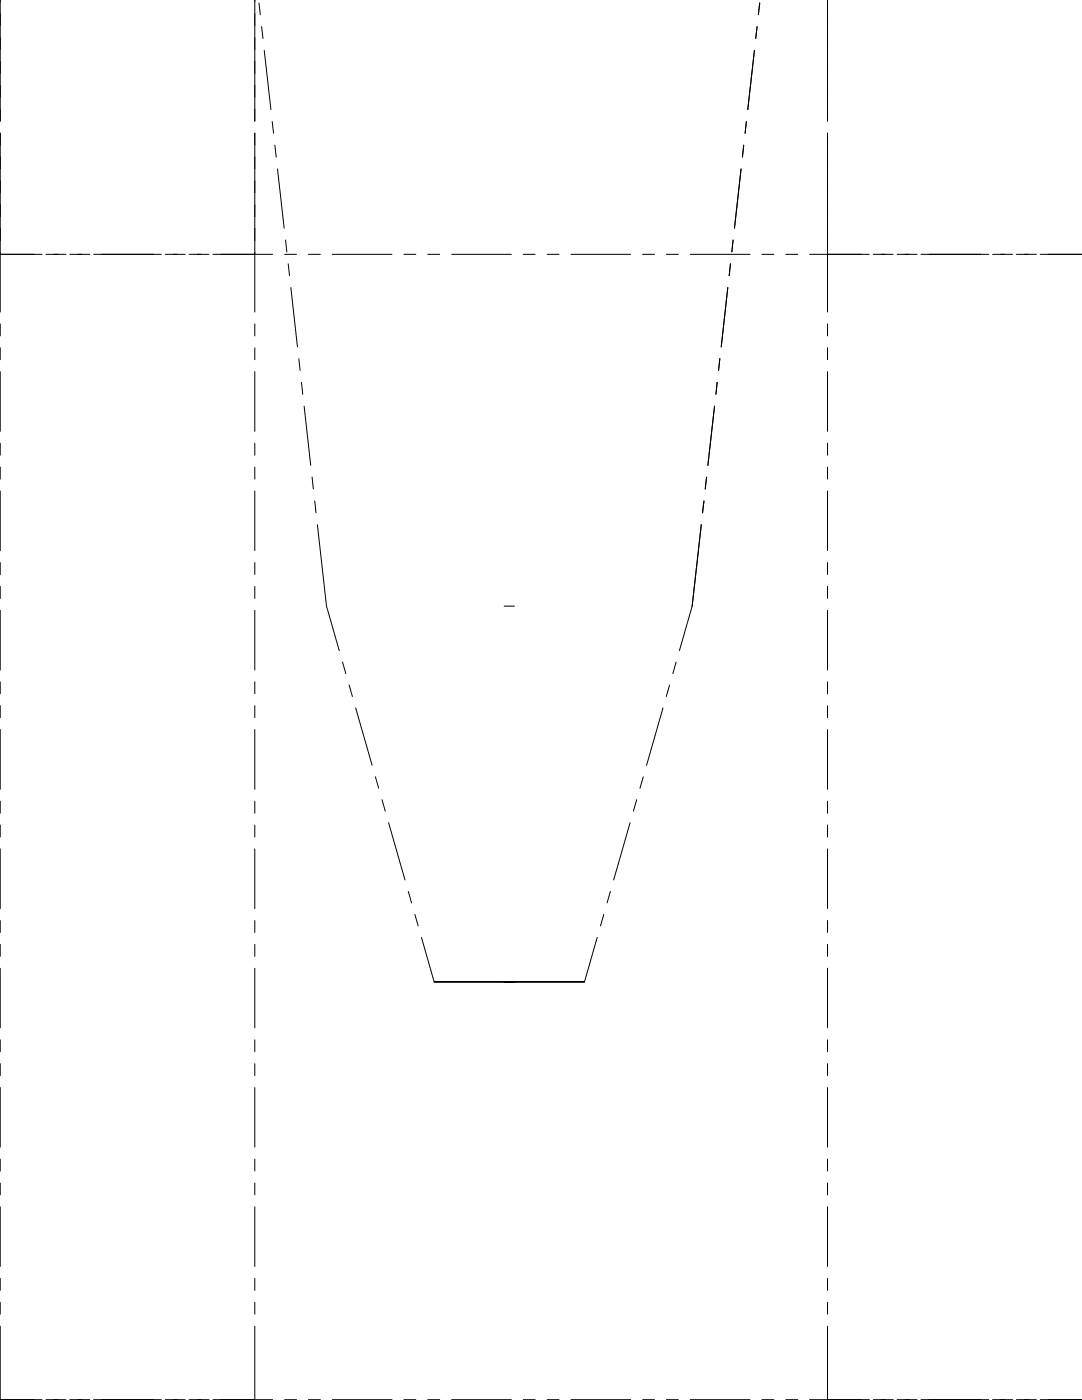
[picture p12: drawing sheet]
<svg xmlns="http://www.w3.org/2000/svg" width="216mm" height="279mm" viewBox="0 0 216 279" stroke-linecap="round" stroke-linejoin="round" font-family="sans-serif">
<!-- layer: Reference -->
<g fill="none" stroke="#000" stroke-width=".2">
<path d="M0 0v24.2M50.8 0v24.2M51.7 .6l.2 2.3M52.2 5.3l.3 2.4M52.7 10.1l1.4 11.8M150.5 10.1l-1.3 11.8M151.1 5.3l-.3 2.4M151.6 .6l-.3 2.3M165.1 0v24.2M0 26.6v35.7M50.8 36.1v14.7h-6.7M50.8 26.6v11.9"/>
<path d="M54.3 24.3l.3 2.3M54.8 29l.3 2.3M55.4 33.7l1.3 11.9M147.9 33.7l-1.3 11.9M148.4 29l-.3 2.3M148.9 24.3l-.2 2.3M165.1 26.6v35.7M0 50.8h8.4M9.2 50.8h3.9M13.9 50.8h4M18.7 50.8h13.5M33 50.8h3.9"/>
<path d="M37.7 50.8h4M42.5 50.8h11.9M50.8 40.9v2.3M50.8 45.6v2.4M50.8 50.4v11.9M56.8 50.8h2.4M57 47.9l.2 2.4M57.5 52.6l.3 2.4M58 57.4l1.4 11.8M61.6 50.8h2.3M66.3 50.8h11.9M80.6 50.8h2.4"/>
<path d="M85.4 50.8h2.3M90.1 50.8h11.9M104.4 50.8h2.4M109.2 50.8h2.3M113.9 50.8h11.9M128.2 50.8h2.4M133 50.8h2.4M137.7 50.8h11.9M145.2 57.4l-1.3 11.8M145.8 52.6l-.3 2.4M146.3 47.9l-.3 2.4M152 50.8h2.4"/>
<path d="M156.8 50.8h2.4M161.5 50.8h12M174.2 50.8h4M179 50.8h4M183.8 50.8h13.5M198.1 50.8h3.9M202.8 50.8h4M207.6 50.8h8.3M0 64.6v2.4M0 69.4v2.4M0 74.2v11.9M50.8 64.6v2.4"/>
<path d="M50.8 69.4v2.4M50.8 74.2v11.9M59.6 71.6l.3 2.3M60.2 76.3l.2 2.4M143.1 76.3l-.2 2.4M143.6 71.6l-.2 2.3M165.1 64.6v2.4M165.1 69.4v2.4M165.1 74.2v11.9M0 88.5v2.3M0 93.2v2.4M0 98v11.9"/>
<path d="M50.8 88.5v2.3M50.8 93.2v2.4M50.8 98v11.9M60.7 81l1.3 11.9M62.3 95.2l.2 2.4M62.8 100l.3 2.3M140.5 100l-.3 2.3M141 95.2l-.3 2.4M142.6 81l-1.4 11.9M165.1 88.5v2.3M165.1 93.2v2.4M165.1 98v11.9"/>
<path d="M0 112.3v2.4M0 117v2.4M50.8 112.3v2.4M50.8 117v2.4M63.3 104.7l1.9 16.3 2.5 8.8M139.9 104.7l-1.8 16.3-2.5 8.8M165.1 112.3v2.4M165.1 117v2.4M0 121.8v11.9M0 136.1v2.4M50.8 121.8v11.9M50.8 136.1v2.4"/>
<path d="M68.3 132.1l.7 2.3M69.7 136.7l.6 2.3M100.6 121h2M133.6 136.7l-.7 2.3M134.9 132.1l-.6 2.3M165.1 121.8v11.9M165.1 136.1v2.4M0 140.8v2.4M0 145.6v11.9M0 159.9v2.4M50.8 140.8v2.4M50.8 145.6v11.9"/>
<path d="M50.8 159.9v2.4M71 141.3l3.3 11.4M74.9 155l.7 2.3M76.2 159.6l.7 2.3M127 159.6l-.6 2.3M128.4 155l-.7 2.3M132.3 141.3l-3.3 11.4M165.1 140.8v2.4M165.1 145.6v11.9M165.1 159.9v2.4M0 164.7v2.3M0 169.4v11.9"/>
<path d="M50.8 164.7v2.3M50.8 169.4v11.9M77.5 164.2l3.3 11.4M81.5 177.9l.6 2.3M121.8 177.9l-.7 2.3M125.7 164.2l-3.3 11.4M165.1 164.7v2.3M165.1 169.4v11.9M0 183.7v2.4M0 188.5v2.4M0 193.2v11.9M50.8 183.7v2.4"/>
<path d="M50.8 188.5v2.4M50.8 193.2v11.9M82.8 182.5l.6 2.3M84.1 187.1l2.5 8.9M100.6 196h16h-30h16M119.2 187.1l-2.6 8.9M120.5 182.5l-.7 2.3M165.1 183.7v2.4M165.1 188.5v2.4M165.1 193.2v11.9M0 207.5v2.4M0 212.3v2.4"/>
<path d="M0 217v11.9M50.8 207.5v2.4M50.8 212.3v2.4M50.8 217v11.9M165.1 207.5v2.4M165.1 212.3v2.4M165.1 217v11.9M0 231.3v2.4M0 236.1v2.4M50.8 231.3v2.4M50.8 236.1v2.4M165.1 231.3v2.4"/>
<path d="M165.1 236.1v2.4M0 240.9v11.9M0 255.1v2.4M0 259.9v2.4M50.8 240.9v11.9M50.8 255.1v2.4M50.8 259.9v2.4M165.1 240.9v11.9M165.1 255.1v2.4M165.1 259.9v2.4M0 279.3h8.4M0 264.7v14.6"/>
<path d="M9.2 279.3h3.9M13.9 279.3h4M18.7 279.3h13.5M33 279.3h3.9M37.7 279.3h4M42.5 279.3h11.9M50.8 264.7v14.6h-6.7M56.8 279.3h2.4M61.6 279.3h2.3M66.3 279.3h11.9M80.6 279.3h2.4M85.4 279.3h2.3"/>
<path d="M90.1 279.3h11.9M104.4 279.3h2.4M109.2 279.3h2.3M113.9 279.3h11.9M128.2 279.3h2.4M133 279.3h2.4M137.7 279.3h11.9M152 279.3h2.4M156.8 279.3h2.4M161.5 279.3h12M165.1 264.7v14.6M174.2 279.3h4"/>
<path d="M179 279.3h4M183.8 279.3h13.5M198.1 279.3h3.9M202.8 279.3h4M207.6 279.3h8.3"/>
</g>
</svg>
